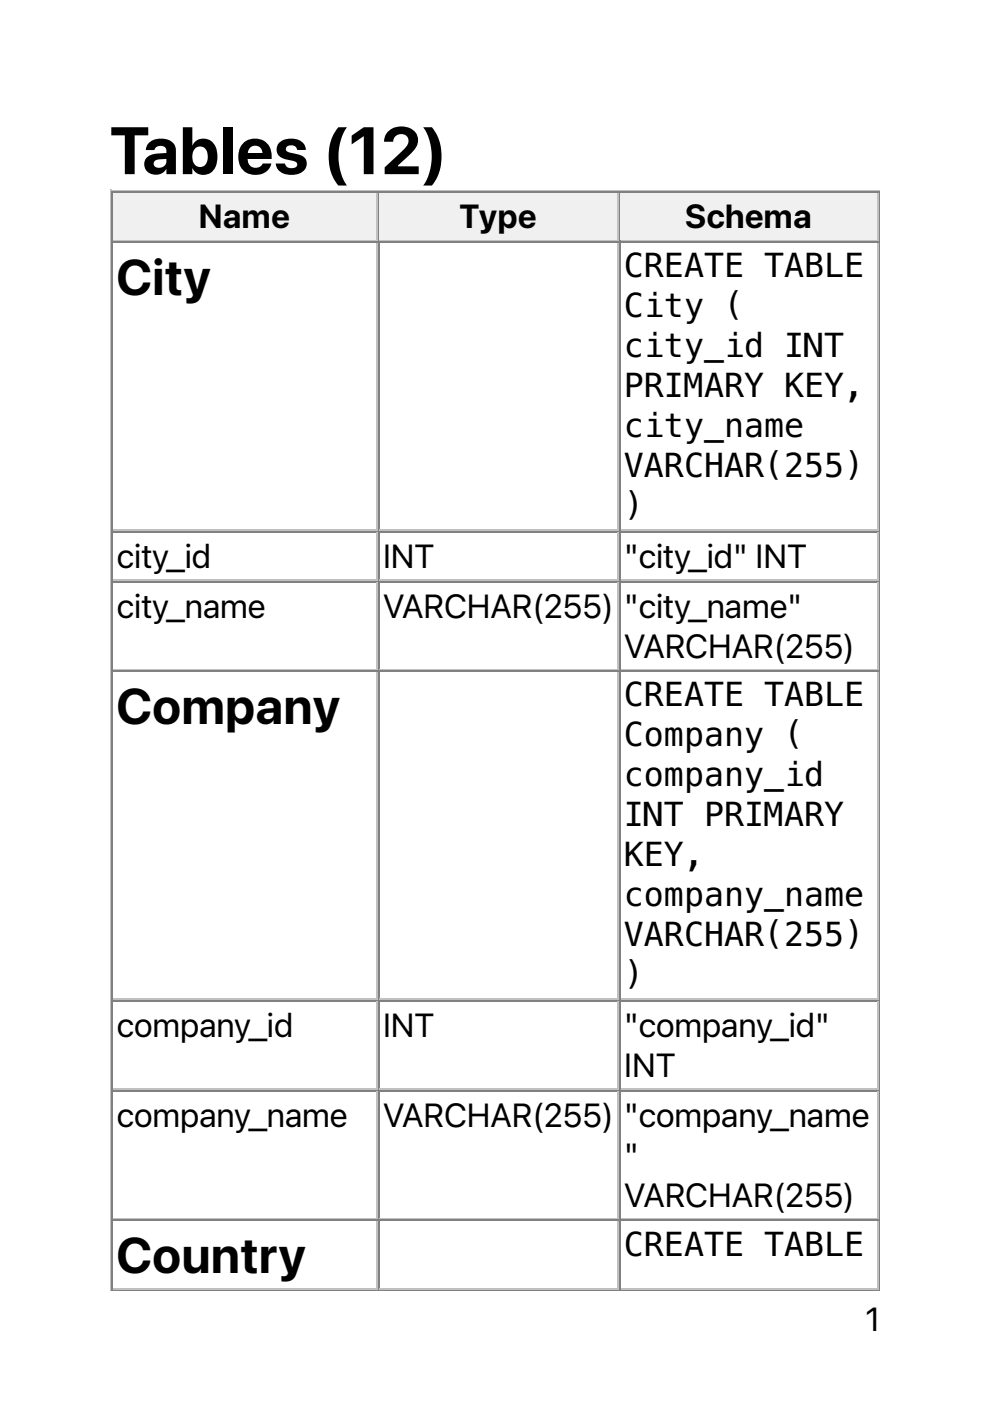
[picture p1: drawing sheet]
<svg xmlns="http://www.w3.org/2000/svg" width="210mm" height="297mm" viewBox="0 0 210 297" stroke-linecap="round" stroke-linejoin="round" font-family="sans-serif">
<defs><g id="words">
<text font-size="14.1" x="23.3" y="36.9">Tables (12)</text>
<g font-size="10.6">
<text x="24.7" y="62.4">City</text>
<text x="24.7" y="153.5">Company</text>
<text x="24.7" y="269.9">Country</text>
</g>
<g font-size="7.1">
<text x="42.2" y="48.4">Name</text>
<text x="97.5" y="48.4">Type</text>
<text x="145.3" y="48.4">Schema</text>
<text x="132.3" y="58.8">CREATE TABLE</text>
<text x="132.3" y="67.2">City (</text>
<text x="132.3" y="75.7">city_id INT</text>
<text x="132.3" y="84.2">PRIMARY KEY,</text>
<text x="132.3" y="92.6">city_name</text>
<text x="132.3" y="101.1">VARCHAR(255)</text>
<text x="132.3" y="109.6">)</text>
<text x="24.7" y="120.4">city_id</text>
<text x="81.1" y="120.4">INT</text>
<text x="132.3" y="120.4">&quot;city_id&quot; INT</text>
<text x="24.7" y="131">city_name</text>
<text x="81.1" y="131">VARCHAR(255)</text>
<text x="132.3" y="131">&quot;city_name&quot;</text>
<text x="132.3" y="139.5">VARCHAR(255)</text>
<text x="132.3" y="149.8">CREATE TABLE</text>
<text x="132.3" y="158.2">Company (</text>
<text x="132.3" y="166.7">company_id</text>
<text x="132.3" y="175.2">INT PRIMARY</text>
<text x="132.3" y="183.6">KEY,</text>
<text x="132.3" y="192.1">company_name</text>
<text x="132.3" y="200.6">VARCHAR(255)</text>
<text x="132.3" y="209">)</text>
<text x="24.7" y="219.9">company_id</text>
<text x="81.1" y="219.9">INT</text>
<text x="132.3" y="219.9">&quot;company_id&quot;</text>
<text x="132.3" y="228.4">INT</text>
<text x="24.7" y="238.9">company_name</text>
<text x="81.1" y="238.9">VARCHAR(255)</text>
<text x="132.3" y="238.9">&quot;company_name</text>
<text x="132.3" y="247.4">&quot;</text>
<text x="132.3" y="255.9">VARCHAR(255)</text>
<text x="132.3" y="266.2">CREATE TABLE</text>
<text x="183.4" y="282.2">1</text>
</g>
</g></defs>
<path d="M23.5 40.2v233.6M23.6 40.4h163M24 51h56.1M79.9 40.9v9.9" fill="none" stroke="#c0c0c0" stroke-width=".35"/>
<path d="M23.8 40.6v10.6M24 40.7h56.1M186.4 40.6v232.8M23.6 273.6h163" fill="none" stroke="#808080" stroke-width=".35"/>
<g fill="#f0f0f0">
<path d="M24 40.9h55.7v9.9h-55.7z"/>
<path d="M42 41.6h19.7v8.5h-19.7z"/>
</g>
<path d="M80.3 40.6v10.6M80.4 40.7h50.8" fill="none" stroke="#808080" stroke-width=".35"/>
<path d="M80.4 51h50.8M131.1 40.9v9.9" fill="none" stroke="#c0c0c0" stroke-width=".35"/>
<g fill="#f0f0f0">
<path d="M80.4 40.9h50.5v9.9h-50.5z"/>
<path d="M97.4 41.6h16.5v8.5h-16.5z"/>
</g>
<path d="M131.4 40.6v10.6M131.6 40.7h54.7" fill="none" stroke="#808080" stroke-width=".35"/>
<path d="M131.6 51h54.7M186.1 40.9v9.9" fill="none" stroke="#c0c0c0" stroke-width=".35"/>
<g fill="#f0f0f0">
<path d="M131.6 40.9h54.3v9.9h-54.3z"/>
<path d="M145 41.6h27.5v8.5h-27.5z"/>
</g>
<g fill="none" stroke="#808080" stroke-width=".35">
<path d="M23.8 51.2v222.2M24 51.3h56.1M80.3 51.2v222.2M80.4 51.3h50.8M131.4 51.2v222.2M131.6 51.3h54.7M24 112.7h56.1M80.4 112.7h50.8M131.6 112.7h54.7M24 123.3h56.1M80.4 123.3h50.8M131.6 123.3h54.7"/>
<path d="M24 142.3h56.1M80.4 142.3h50.8M131.6 142.3h54.7M24 212.2h56.1M80.4 212.2h50.8M131.6 212.2h54.7M24 231.2h56.1M80.4 231.2h50.8M131.6 231.2h54.7M24 258.8h56.1M80.4 258.8h50.8M131.6 258.8h54.7"/>
</g>
<g fill="none" stroke="#c0c0c0" stroke-width=".35">
<path d="M79.9 51.5v60.7M131.1 51.5v60.7M186.1 51.5v60.7M24 112.4h56.1M79.9 112.9v9.9M80.4 112.4h50.8M131.1 112.9v9.9M131.6 112.4h54.7M186.1 112.9v9.9M24 122.9h56.1M79.9 123.5v18.3M80.4 122.9h50.8"/>
<path d="M131.1 123.5v18.3M131.6 122.9h54.7M186.1 123.5v18.3M24 142h56.1M79.9 142.5v69.2M80.4 142h50.8M131.1 142.5v69.2M131.6 142h54.7M186.1 142.5v69.2M24 211.8h56.1M79.9 212.4v18.3M80.4 211.8h50.8"/>
<path d="M131.1 212.4v18.3M131.6 211.8h54.7M186.1 212.4v18.3M24 230.9h56.1M79.9 231.4v26.8M80.4 230.9h50.8M131.1 231.4v26.8M131.6 230.9h54.7M186.1 231.4v26.8M24 258.4h56.1M79.9 258.9v14.1M80.4 258.4h50.8"/>
<path d="M131.1 258.9v14.1M131.6 258.4h54.7M186.1 258.9v14.1M24 273.2h56.1M80.4 273.2h50.8M131.6 273.2h54.7"/>
</g>
<use href="#words"/>
</svg>
